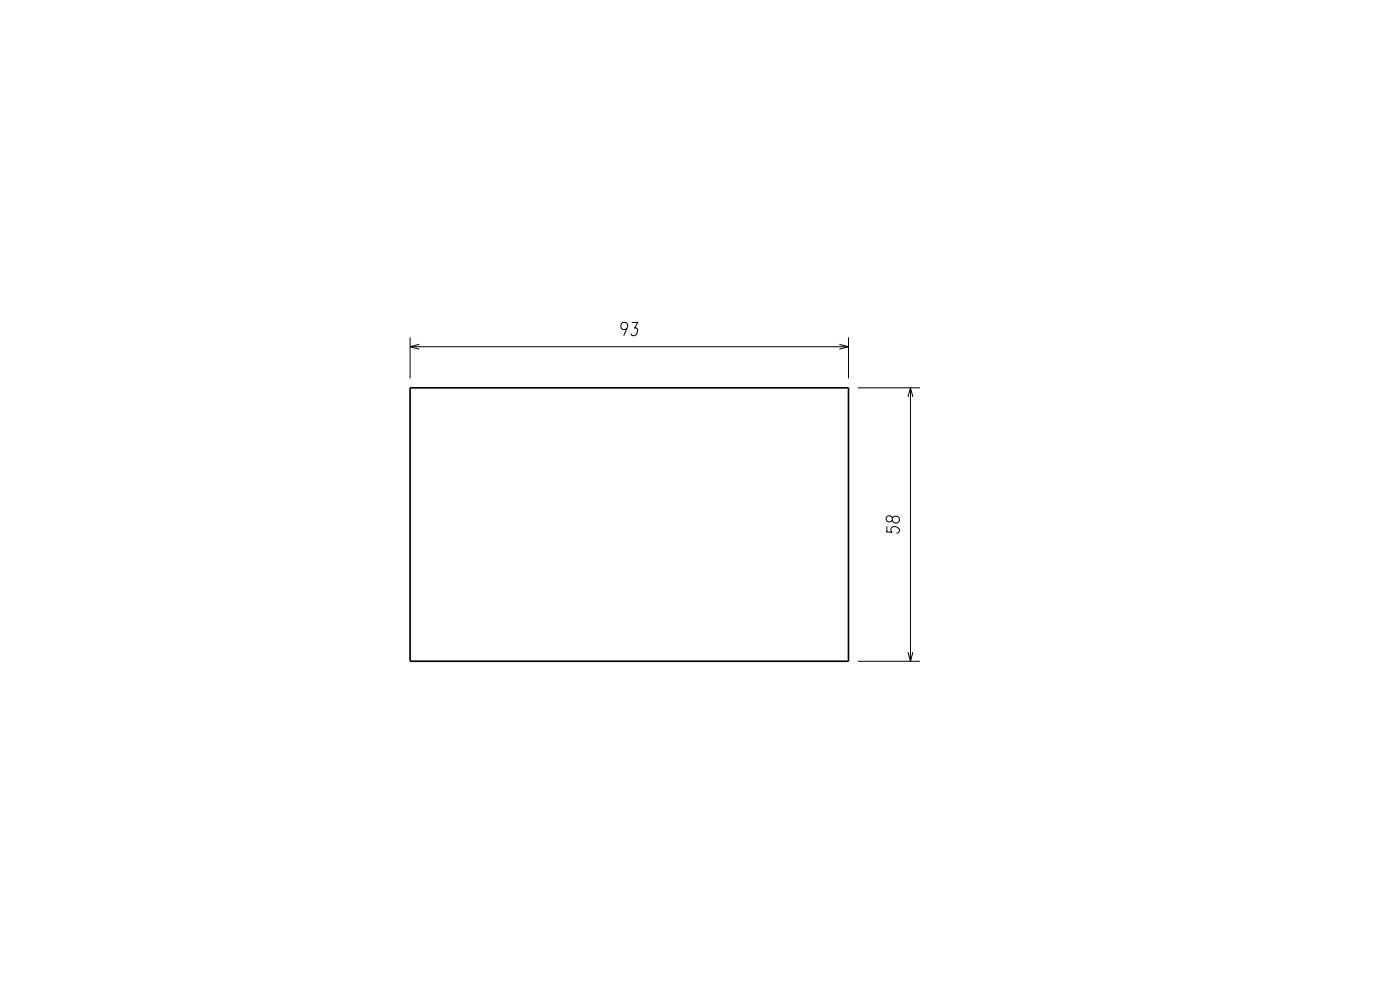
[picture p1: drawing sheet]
<svg xmlns="http://www.w3.org/2000/svg" width="297mm" height="210mm" viewBox="0 0 297 210" stroke-linecap="round" stroke-linejoin="round" font-family="sans-serif">
<g fill="none" stroke="#000" stroke-width=".21">
<path d="M87 71.6v8.7M87 73.6h93M88.9 73l-1.9 .6 1.9 .5M133 69.8l-.9 .1-.3-.3-.1-.4 .1-.6 .3-.2h.6l.4 .3 .1 .5-.9 2M134 68.4h1.3l-.7 1.2h.3l.4 .3-.2 1a.78 .78 0 0 1-1.1 .2l-.1-.4M178.1 73l1.9 .6-1.9 .5M180 71.6v8.7M182 82.3h13.1M192.6 84.2l.5-1.9 .6 1.9M193.1 82.3v58M188 112.8l1.3 .1-.3-.6a.87 .87 0 0 1 1.4-.5l.4 .5v.4l-.2 .3-.4 .1M188.1 111.6v1.2"/>
<path d="M189.3 109.9l.4-.4h.7l.4 .4v.6l-.4 .4h-.5l-.6-.5zM189.3 109.9l-.6-.5-.5 .1-.2 .3v.4l.2 .4 .5 .1 .6-.3M192.6 138.3l.5 2 .6-2M182 140.3h13.1"/>
</g>
<path d="M87 82.3h93v58h-93z" fill="none" stroke="#000" stroke-width=".35"/>
</svg>
